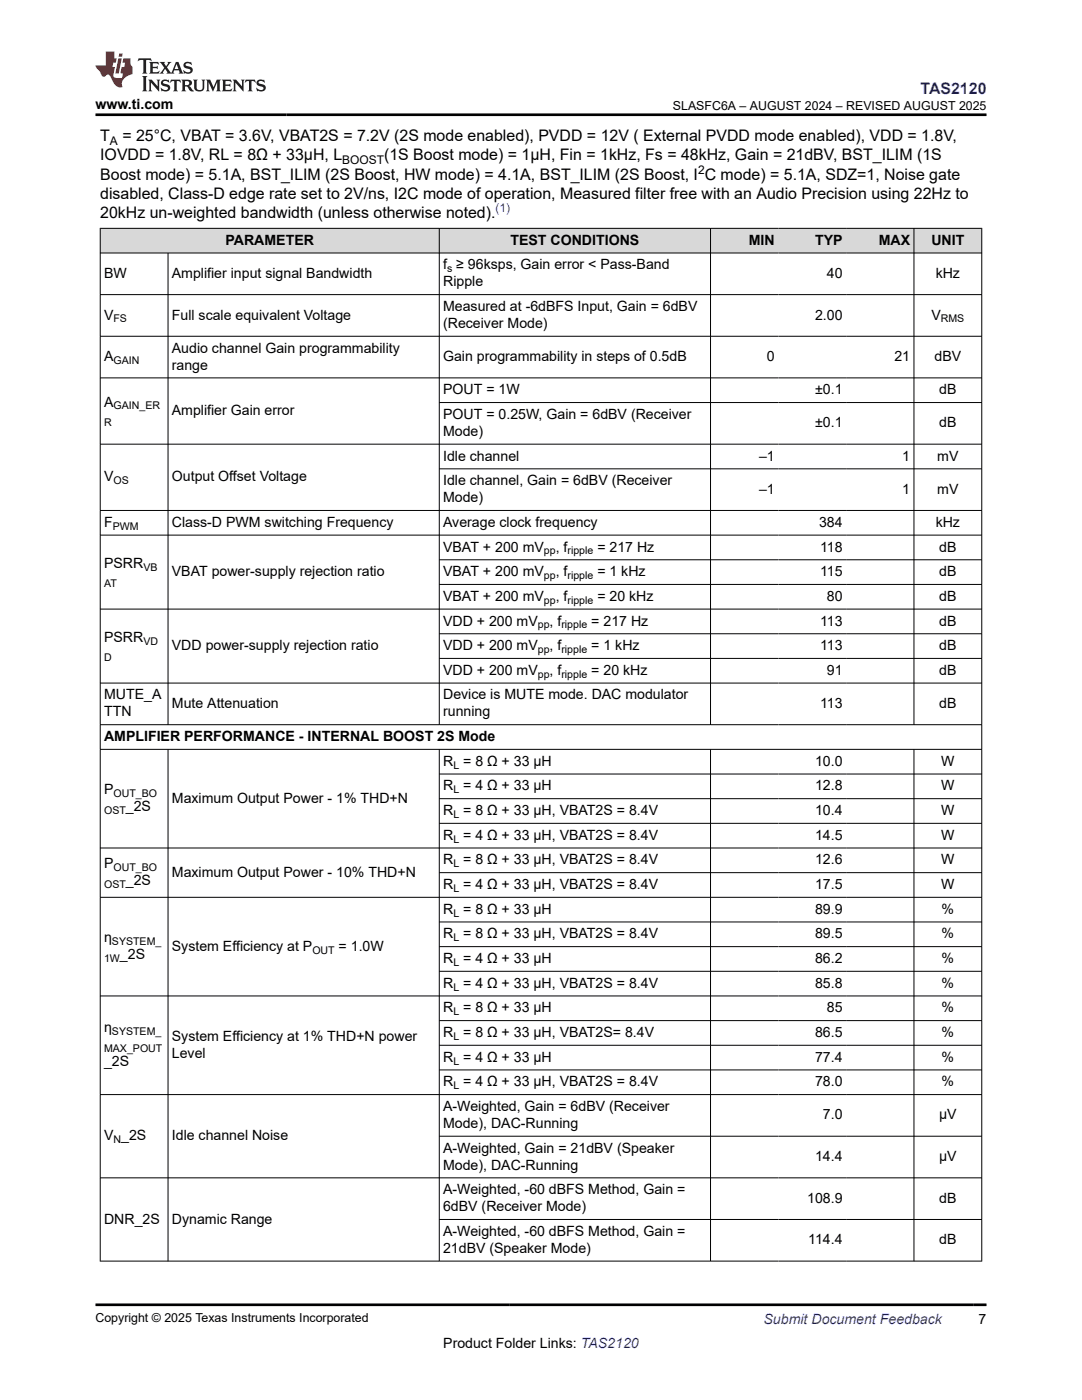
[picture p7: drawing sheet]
<svg xmlns="http://www.w3.org/2000/svg" width="216mm" height="279mm" viewBox="0 0 216 279" stroke-linecap="round" stroke-linejoin="round" font-family="sans-serif">
<defs><g id="words">
<text font-size="3.2" fill="#00f" x="183.7" y="18.7">TAS2120</text>
<g font-size="3.2">
<text x="20" y="28.2">T</text>
<text x="24.4" y="28.2">= 25°C, VBAT = 3.6V, VBAT2S = 7.2V (2S mode enabled), PVDD = 12V ( External PVDD mode enabled), VDD = 1.8V,</text>
<text x="20" y="35.8">Boost mode) = 5.1A, BST_ILIM (2S Boost, HW mode) = 4.1A, BST_ILIM (2S Boost, I C mode) = 5.1A, SDZ=1, Noise gate</text>
<text x="20" y="32">IOVDD = 1.8V, RL = 8Ω + 33µH, L</text>
<text x="76.6" y="32">(1S Boost mode) = 1µH, Fin = 1kHz, Fs = 48kHz, Gain = 21dBV, BST_ILIM (1S</text>
<text x="20" y="39.6">disabled, Class-D edge rate set to 2V/ns, I2C mode of operation, Measured filter free with an Audio Precision using 22Hz to</text>
<text x="20" y="43.5">20kHz un-weighted bandwidth (unless otherwise noted).</text>
</g>
<g font-size="2.8">
<text x="19.1" y="21.8">www.ti.com</text>
<text x="45" y="48.8">PARAMETER</text>
<text x="88.4" y="53.8">f ≥ 96ksps, Gain error &lt; Pass-Band</text>
<text x="101.9" y="48.8">TEST CONDITIONS</text>
<text x="149.4" y="48.8">MIN</text>
<text x="162.6" y="48.8">TYP</text>
<text x="175.3" y="48.8">MAX</text>
<text x="185.8" y="48.8">UNIT</text>
<text x="20.8" y="55.5">BW</text>
<text x="34.3" y="55.5">Amplifier input signal Bandwidth</text>
<text x="88.4" y="57.2">Ripple</text>
<text x="165" y="55.5">40</text>
<text x="186.7" y="55.5">kHz</text>
<text x="20.8" y="63.8">V</text>
<text x="34.3" y="63.8">Full scale equivalent Voltage</text>
<text x="88.4" y="62.1">Measured at -6dBFS Input, Gain = 6dBV</text>
<text x="88.4" y="65.5">(Receiver Mode)</text>
<text x="162.6" y="63.8">2.00</text>
<text x="185.8" y="63.8">V</text>
<text x="34.3" y="70.4">Audio channel Gain programmability</text>
<text x="20.8" y="72.1">A</text>
<text x="34.3" y="73.8">range</text>
<text x="88.4" y="72.1">Gain programmability in steps of 0.5dB</text>
<text x="153" y="72.1">0</text>
<text x="178.5" y="72.1">21</text>
<text x="186.5" y="72.1">dBV</text>
<text x="20.8" y="81.1">A</text>
<text x="34.3" y="82.8">Amplifier Gain error</text>
<text x="88.4" y="78.7">POUT = 1W</text>
<text x="88.4" y="83.6">POUT = 0.25W, Gain = 6dBV (Receiver</text>
<text x="162.7" y="78.7">±0.1</text>
<text x="187.4" y="78.7">dB</text>
<text x="88.4" y="87">Mode)</text>
<text x="162.7" y="85.3">±0.1</text>
<text x="187.4" y="85.3">dB</text>
<text x="88.4" y="91.9">Idle channel</text>
<text x="151.5" y="91.9">–1</text>
<text x="180" y="91.9">1</text>
<text x="187" y="91.9">mV</text>
<text x="20.8" y="96.1">V</text>
<text x="34.3" y="96.1">Output Offset Voltage</text>
<text x="88.4" y="96.8">Idle channel, Gain = 6dBV (Receiver</text>
<text x="88.4" y="100.2">Mode)</text>
<text x="151.5" y="98.5">–1</text>
<text x="180" y="98.5">1</text>
<text x="187" y="98.5">mV</text>
<text x="20.8" y="105.1">F</text>
<text x="34.3" y="105.1">Class-D PWM switching Frequency</text>
<text x="88.4" y="105.1">Average clock frequency</text>
<text x="163.4" y="105.1">384</text>
<text x="186.7" y="105.1">kHz</text>
<text x="20.8" y="113.3">PSRR</text>
<text x="88.4" y="110.1">VBAT + 200 mV</text>
<text x="110.9" y="110.1">, f</text>
<text x="119.2" y="110.1">= 217 Hz</text>
<text x="163.6" y="110.1">118</text>
<text x="187.4" y="110.1">dB</text>
<text x="34.3" y="115">VBAT power-supply rejection ratio</text>
<text x="88.4" y="115">VBAT + 200 mV</text>
<text x="88.4" y="119.9">VBAT + 200 mV</text>
<text x="110.9" y="115">, f</text>
<text x="110.9" y="119.9">, f</text>
<text x="119.2" y="115">= 1 kHz</text>
<text x="119.2" y="119.9">= 20 kHz</text>
<text x="163.6" y="115">115</text>
<text x="165" y="119.9">80</text>
<text x="187.4" y="115">dB</text>
<text x="187.4" y="119.9">dB</text>
<text x="88.4" y="124.8">VDD + 200 mV</text>
<text x="109.7" y="124.8">, f</text>
<text x="118" y="124.8">= 217 Hz</text>
<text x="163.6" y="124.8">113</text>
<text x="187.4" y="124.8">dB</text>
<text x="20.8" y="128.1">PSRR</text>
<text x="34.3" y="129.8">VDD power-supply rejection ratio</text>
<text x="88.4" y="129.8">VDD + 200 mV</text>
<text x="109.7" y="129.8">, f</text>
<text x="118" y="129.8">= 1 kHz</text>
<text x="163.6" y="129.8">113</text>
<text x="187.4" y="129.8">dB</text>
<text x="88.4" y="134.7">VDD + 200 mV</text>
<text x="109.7" y="134.7">, f</text>
<text x="118" y="134.7">= 20 kHz</text>
<text x="165" y="134.7">91</text>
<text x="187.4" y="134.7">dB</text>
<text x="20.8" y="139.6">MUTE_A</text>
<text x="20.8" y="143">TTN</text>
<text x="34.3" y="141.3">Mute Attenuation</text>
<text x="88.4" y="139.6">Device is MUTE mode. DAC modulator</text>
<text x="88.4" y="143">running</text>
<text x="163.6" y="141.3">113</text>
<text x="187.4" y="141.3">dB</text>
<text x="20.8" y="147.9">AMPLIFIER PERFORMANCE - INTERNAL BOOST 2S Mode</text>
<text x="88.4" y="152.8">R = 8 Ω + 33 µH</text>
<text x="162.6" y="152.8">10.0</text>
<text x="187.8" y="152.8">W</text>
<text x="20.8" y="158.5">P</text>
<text x="25.1" y="161.9">_2S</text>
<text x="34.3" y="160.2">Maximum Output Power - 1% THD+N</text>
<text x="88.4" y="157.7">R = 4 Ω + 33 µH</text>
<text x="162.6" y="157.7">12.8</text>
<text x="187.8" y="157.7">W</text>
<text x="88.4" y="162.7">R = 8 Ω + 33 µH, VBAT2S = 8.4V</text>
<text x="88.4" y="167.6">R = 4 Ω + 33 µH, VBAT2S = 8.4V</text>
<text x="162.6" y="162.7">10.4</text>
<text x="162.6" y="167.6">14.5</text>
<text x="187.8" y="162.7">W</text>
<text x="187.8" y="167.6">W</text>
<text x="20.8" y="173.3">P</text>
<text x="88.4" y="172.5">R = 8 Ω + 33 µH, VBAT2S = 8.4V</text>
<text x="162.6" y="172.5">12.6</text>
<text x="187.8" y="172.5">W</text>
<text x="25.1" y="176.7">_2S</text>
<text x="34.3" y="175">Maximum Output Power - 10% THD+N</text>
<text x="88.4" y="177.4">R = 4 Ω + 33 µH, VBAT2S = 8.4V</text>
<text x="162.6" y="177.4">17.5</text>
<text x="187.8" y="177.4">W</text>
<text x="88.4" y="182.4">R = 8 Ω + 33 µH</text>
<text x="162.6" y="182.4">89.9</text>
<text x="187.9" y="182.4">%</text>
<text x="20.8" y="188">η</text>
<text x="23.9" y="191.4">_2S</text>
<text x="34.3" y="189.7">System Efficiency at P</text>
<text x="67.6" y="189.7">= 1.0W</text>
<text x="88.4" y="187.3">R = 8 Ω + 33 µH, VBAT2S = 8.4V</text>
<text x="162.6" y="187.3">89.5</text>
<text x="187.9" y="187.3">%</text>
<text x="88.4" y="192.2">R = 4 Ω + 33 µH</text>
<text x="88.4" y="197.1">R = 4 Ω + 33 µH, VBAT2S = 8.4V</text>
<text x="162.6" y="192.2">86.2</text>
<text x="162.6" y="197.1">85.8</text>
<text x="187.9" y="192.2">%</text>
<text x="187.9" y="197.1">%</text>
<text x="88.4" y="202">R = 8 Ω + 33 µH</text>
<text x="165" y="202">85</text>
<text x="187.9" y="202">%</text>
<text x="20.8" y="206">η</text>
<text x="34.3" y="207.7">System Efficiency at 1% THD+N power</text>
<text x="88.4" y="207">R = 8 Ω + 33 µH, VBAT2S= 8.4V</text>
<text x="162.6" y="207">86.5</text>
<text x="187.9" y="207">%</text>
<text x="20.8" y="212.8">_2S</text>
<text x="34.3" y="211.1">Level</text>
<text x="88.4" y="211.9">R = 4 Ω + 33 µH</text>
<text x="162.6" y="211.9">77.4</text>
<text x="187.9" y="211.9">%</text>
<text x="88.4" y="216.8">R = 4 Ω + 33 µH, VBAT2S = 8.4V</text>
<text x="88.4" y="221.7">A-Weighted, Gain = 6dBV (Receiver</text>
<text x="162.6" y="216.8">78.0</text>
<text x="187.9" y="216.8">%</text>
<text x="20.8" y="227.6">V _2S</text>
<text x="34.3" y="227.6">Idle channel Noise</text>
<text x="88.4" y="225.1">Mode), DAC-Running</text>
<text x="164.2" y="223.4">7.0</text>
<text x="187.4" y="223.4">µV</text>
<text x="88.4" y="230">A-Weighted, Gain = 21dBV (Speaker</text>
<text x="88.4" y="233.4">Mode), DAC-Running</text>
<text x="162.6" y="231.7">14.4</text>
<text x="187.4" y="231.7">µV</text>
<text x="88.4" y="238.3">A-Weighted, -60 dBFS Method, Gain =</text>
<text x="20.8" y="244.2">DNR_2S</text>
<text x="34.3" y="244.2">Dynamic Range</text>
<text x="88.4" y="241.7">6dBV (Receiver Mode)</text>
<text x="161.1" y="240">108.9</text>
<text x="187.4" y="240">dB</text>
<text x="88.4" y="246.6">A-Weighted, -60 dBFS Method, Gain =</text>
<text x="88.4" y="250">21dBV (Speaker Mode)</text>
<text x="161.3" y="248.3">114.4</text>
<text x="187.4" y="248.3">dB</text>
<text x="88.4" y="269">Product Folder Links: TAS2120</text>
<text x="195.3" y="264.2">7</text>
</g>
<text font-size="2.8" fill="#00f" x="152.4" y="264.2">Submit Document Feedback</text>
<g font-size="2.5">
<text x="134.3" y="21.9">SLASFC6A – AUGUST 2024 – REVISED AUGUST 2025</text>
<text x="19.1" y="263.9">Copyright © 2025 Texas Instruments Incorporated</text>
</g>
<g font-size="2.4">
<text x="21.9" y="28.9">A</text>
<text x="68.3" y="32.7">BOOST</text>
<text x="139.3" y="34.8">2</text>
</g>
<text font-size="2.4" fill="#00f" x="98.9" y="42.4">(1)</text>
<g font-size="2.1">
<text x="89.2" y="54.3">s</text>
<text x="22.6" y="64.3">FS</text>
<text x="187.7" y="64.3">RMS</text>
<text x="22.6" y="72.6">GAIN</text>
<text x="22.6" y="81.7">GAIN_ER</text>
<text x="20.8" y="85.1">R</text>
<text x="22.6" y="96.6">OS</text>
<text x="22.5" y="105.7">PWM</text>
<text x="28.6" y="113.9">VB</text>
<text x="108.5" y="110.6">pp</text>
<text x="113.2" y="110.6">ripple</text>
<text x="20.8" y="117.2">AT</text>
<text x="108.5" y="115.6">pp</text>
<text x="113.2" y="115.6">ripple</text>
<text x="107.3" y="125.4">pp</text>
<text x="108.5" y="120.5">pp</text>
<text x="112" y="125.4">ripple</text>
<text x="113.2" y="120.5">ripple</text>
<text x="28.6" y="128.6">VD</text>
<text x="107.3" y="130.3">pp</text>
<text x="112" y="130.3">ripple</text>
<text x="20.8" y="132">D</text>
<text x="107.3" y="135.2">pp</text>
<text x="112" y="135.2">ripple</text>
<text x="90.5" y="153.4">L</text>
<text x="22.6" y="159.1">OUT_BO</text>
<text x="90.5" y="158.3">L</text>
<text x="20.8" y="162.5">OST</text>
<text x="90.5" y="163.2">L</text>
<text x="22.6" y="173.8">OUT_BO</text>
<text x="90.5" y="168.2">L</text>
<text x="90.5" y="173.1">L</text>
<text x="20.8" y="177.2">OST</text>
<text x="90.5" y="178">L</text>
<text x="90.5" y="182.9">L</text>
<text x="20.8" y="192">1W</text>
<text x="22.3" y="188.6">SYSTEM_</text>
<text x="62.3" y="190.3">OUT</text>
<text x="90.5" y="187.8">L</text>
<text x="90.5" y="192.8">L</text>
<text x="90.5" y="197.7">L</text>
<text x="90.5" y="202.6">L</text>
<text x="20.8" y="210">MAX_POUT</text>
<text x="22.3" y="206.6">SYSTEM_</text>
<text x="90.5" y="207.5">L</text>
<text x="90.5" y="212.4">L</text>
<text x="90.5" y="217.4">L</text>
<text x="22.6" y="228.1">N</text>
</g>
</g></defs>
<g fill="#d8d8d8">
<path d="M20 45.6h175.9v4.9h-175.9z" fill-rule="evenodd"/>
<path d="M20.1 45.6h67.5v4.8h-67.5z" fill-rule="evenodd"/>
<path d="M87.7 45.6h54v4.8h-54z" fill-rule="evenodd"/>
<path d="M141.8 45.6h13.5v4.8h-13.5z" fill-rule="evenodd"/>
<path d="M155.3 45.6h13.5v4.8h-13.5z" fill-rule="evenodd"/>
<path d="M168.8 45.6h13.5v4.8h-13.5z" fill-rule="evenodd"/>
<path d="M182.4 45.6h13.4v4.8h-13.4z" fill-rule="evenodd"/>
</g>
<g fill="none" stroke="#000" stroke-width=".2">
<path d="M19.9 45.6h176.1M19.9 50.5h176.1M19.9 58.8h176.1M20 45.5v206.2M33.5 50.5v94.2M87.7 45.5v99.2M141.8 45.5v99.2M182.4 45.5v99.2M195.9 45.5v206.2M19.9 67.1h176.1M19.9 75.4h176.1M87.7 80.3h108.3"/>
<path d="M87.7 93.6h108.3M196 88.6h-176.1M19.9 106.8h176.1M87.7 111.7h108.3M87.7 116.6h108.3M196 101.9h-176.1M87.7 126.5h108.3M87.7 131.4h108.3M196 121.6h-176.1M196 136.3h-176.1M19.9 144.6h176.1M19.9 149.6h176.1"/>
<path d="M33.5 149.6v102.1M87.7 149.6v102.1M87.7 154.5h108.3M87.7 159.4h108.3M141.8 149.6v102.1M182.4 149.6v102.1M19.9 169.2h176.1M87.7 164.3h108.3M87.7 174.2h108.3M196 179.1h-176.1M19.9 198.8h176.1M87.7 184h108.3"/>
<path d="M87.7 188.9h108.3M87.7 193.8h108.3M19.9 218.4h176.1M87.7 203.7h108.3M87.7 208.6h108.3M87.7 213.5h108.3M19.9 235.1h176.1M87.7 226.8h108.3M87.7 243.4h108.3M196 251.7h-176.1"/>
</g>
<path d="M27.7 11.6l-.2 .6 .5-.2h.6v.1v2.2l-.2 .4h1l-.2-.4v-2.2v-.1h.5l.5 .2-.1-.6zM29.8 12.4l.2 .3v1.6l-.2 .4h1.9l.1-.6a1.08 1.08 0 0 1-1.3 .2v-.7h.6l.4 .2v-.7l-.4 .2h-.6v-.5l.2-.2a1 1 0 0 1 1 .3l-.1-.5zM31.8 12.4l1 1.1-1 1.2h.9l-.2-.2 .4-.8 .5 .8-.2 .2h1.6l-.2-.2 .1-.5h1l.1 .5-.1 .2h.9l-.2-.4-.8-1.9h-.5l-1 2.1-.8-1.1 .9-1h-.8l.2 .2-.5 .6-.3-.6 .1-.2zM35.2 12.8l.4 1h-.8zM36.8 12.5a.65 .65 0 0 0-.2 .7 .65 .65 0 0 0 .6 .5l.7 .1 .1 .3a.79 .79 0 0 1-.7 .4 .79 .79 0 0 1-.7-.5l.1 .7 .2-.1a.93 .93 0 0 0 1.1 0 .93 .93 0 0 0 .4-.9 1.46 1.46 0 0 0-1.2-.6l-.1-.3a1.09 1.09 0 0 1 1.2 .2l-.2-.6-.1 .1-.6-.2zM28.4 15.2l.2 .4v2.2l-.2 .4h1l-.2-.4v-2.2l.2-.4zM29.6 15.9l.2 .4v1.5l-.2 .4h.8l-.3-.4v-1.3l1.7 1.8v-2l.2-.4h-.8l.2 .2 .1 1.1-1.2-1.3zM32.3 16a.65 .65 0 0 0-.2 .8 .65 .65 0 0 0 .7 .4l.6 .2 .1 .2a.79 .79 0 0 1-.7 .4 .79 .79 0 0 1-.7-.5l.1 .7 .2-.1a.93 .93 0 0 0 1.1 .1 .93 .93 0 0 0 .4-1 1.46 1.46 0 0 0-1.2-.5l-.1-.4a1.09 1.09 0 0 1 1.2 .2l-.2-.6-.1 .1-.6-.1zM34.1 15.9l-.1 .6a.63 .63 0 0 1 .7-.3l.1 1.6-.3 .4h1l-.2-.4v-1.6a.66 .66 0 0 1 .8 .3l-.1-.6zM36.2 15.9l.2 .4v1.5l-.2 .4h.9l-.2-.2v-.7h.5l.1 .2a.79 .79 0 0 0 1.2 .6l-1-.9a.61 .61 0 0 0 .6-.6 .61 .61 0 0 0-.5-.7zM36.9 16.2h.2a.47 .47 0 0 1 .5 .1 .47 .47 0 0 1 .1 .5l-.2 .1-.6 .1zM38.5 15.9l.2 .2a2.27 2.27 0 0 0 .4 2 1.04 1.04 0 0 0 1.7-.7v-1.3l.2-.2h-.8l.2 .4v1.1a.6 .6 0 0 1-.6 .6 .6 .6 0 0 1-.6-.6v-1.1l.3-.4zM41.1 15.9l.2 .4v1.5l-.2 .4h.7l-.2-.4v-1.4l.9 1.9 .8-1.9v1.4l-.2 .4h1l-.3-.4v-1.5l.3-.4h-.8l-.7 1.5-.7-1.5zM44.3 15.9l.2 .4v1.5l-.2 .4h1.9l.1-.6a1.09 1.09 0 0 1-1.3 .2v-.7h.6l.4 .2v-.6l-.4 .2h-.6v-.6l.2-.1a1.01 1.01 0 0 1 1 .3l-.1-.6zM46.4 15.9l.3 .4v1.5l-.3 .4h.8l-.2-.4v-1.3l1.6 1.8v-2l.2-.4h-.7l.2 .2v1.1l-1.2-1.3zM49 15.9l-.1 .6a.63 .63 0 0 1 .8-.3v1.6l-.3 .4h1l-.2-.4v-1.6a.66 .66 0 0 1 .8 .3l-.1-.6zM51.4 16a.65 .65 0 0 0-.2 .8 .65 .65 0 0 0 .6 .4l.6 .2 .2 .2a.79 .79 0 0 1-.8 .4 .79 .79 0 0 1-.6-.5l.1 .7 .2-.1a.93 .93 0 0 0 1 .1 .93 .93 0 0 0 .5-1 1.46 1.46 0 0 0-1.3-.5l-.1-.4a1.09 1.09 0 0 1 1.3 .2l-.2-.6-.2 .1-.5-.1z" fill="#231f20"/>
<path d="M21.1 10.3v2.7h-2v.4l.9 1a.95 .95 0 0 0 .9 .9 .59 .59 0 0 1 .6-.4 .59 .59 0 0 1 .5 .3l.4 .8a1.59 1.59 0 0 0 2.1 1.4 1.61 1.61 0 0 1 1-2.3l1-.3-.1-1.5a1.59 1.59 0 0 1-.4-1.7h-1.4l-.2 .9h.5l-.1 .9h-.5l-.2 .9v.3l.4 .1-.2 .9h-.6a.73 .73 0 0 1-1.1-.7l.3-1.5h-.5l.2-.9h.5l.2-.9h-.5v-1.3zM23.6 11.6l-.6 3.1h.7l.6-3.1zM23.8 10.7l-.1 .6h.7l.1-.6z" fill="#ed1c24"/>
<path d="M19.1 22.9h177.8M19.1 260.4h177.8" fill="none" stroke="#000" stroke-width=".53"/>
<use href="#words"/>
</svg>
